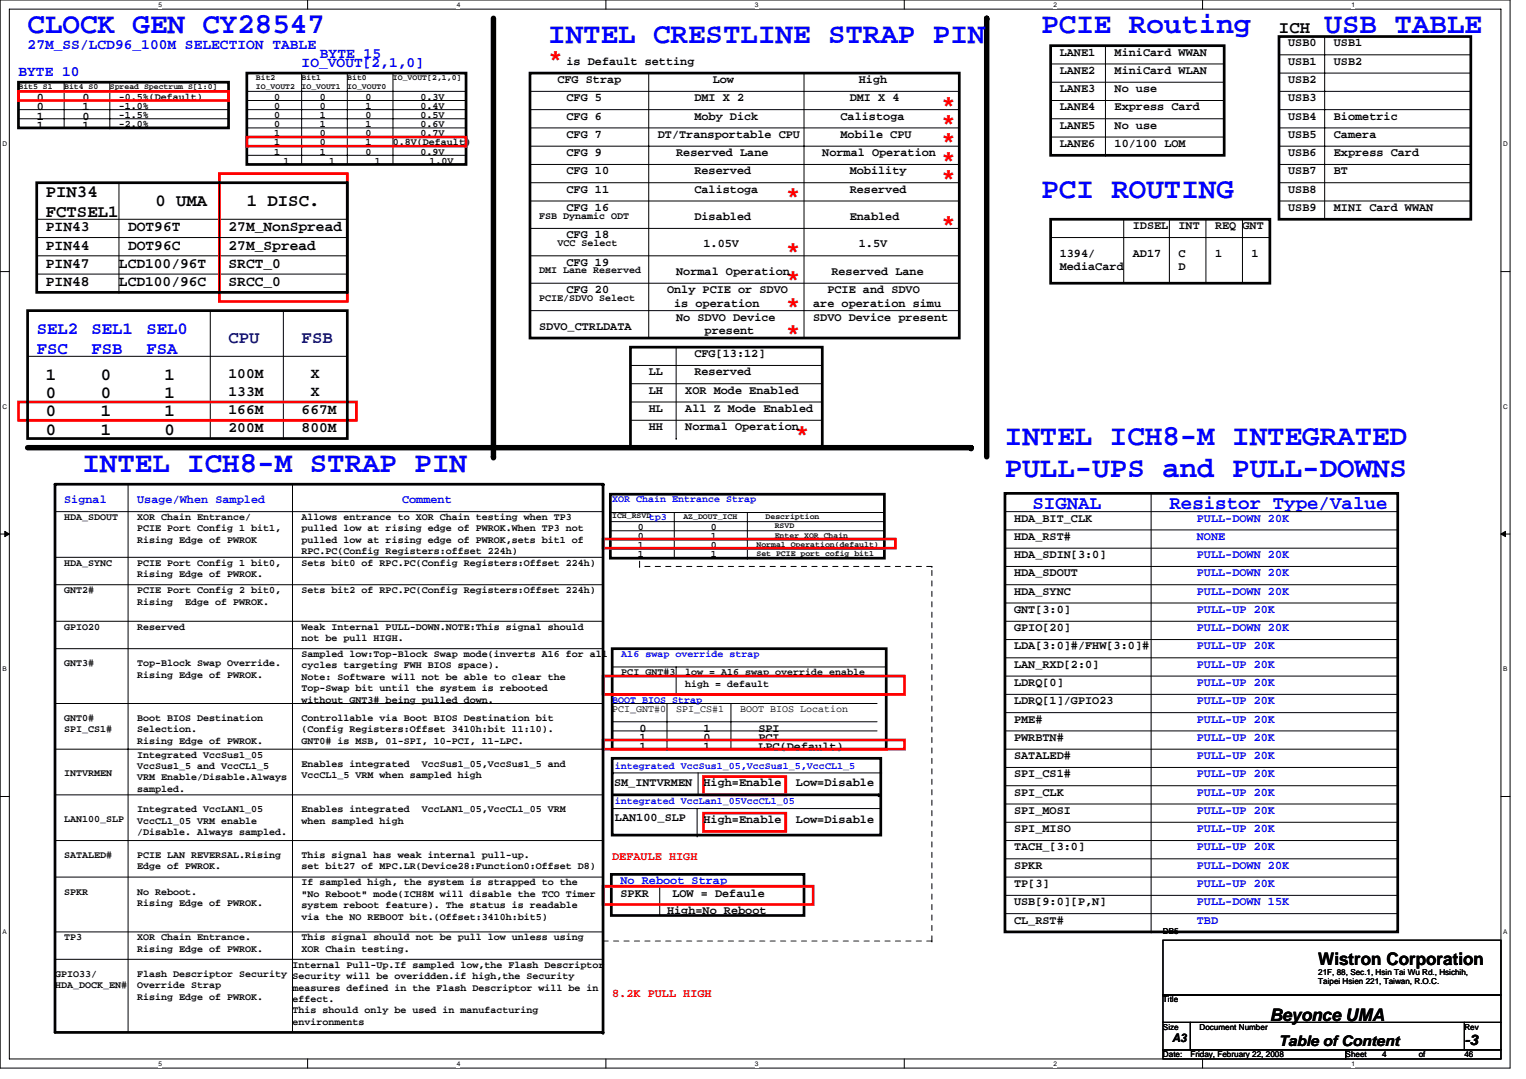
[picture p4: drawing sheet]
<svg xmlns="http://www.w3.org/2000/svg" width="297mm" height="210mm" viewBox="0 0 297 210" stroke-linecap="round" stroke-linejoin="round" font-family="sans-serif">
<defs><g id="words">
<g font-size="5.7" fill="#00f">
<text x="5.4" y="6.5">CLOCK GEN CY28547</text>
<text x="106.7" y="8.3">INTEL CRESTLINE STRAP PIN</text>
<text x="202.7" y="6.5">PCIE Routing</text>
<text x="257.8" y="6.5">USB TABLE</text>
<text x="202.7" y="38.5">PCI ROUTING</text>
<text x="195.6" y="86.5">INTEL ICH8-M INTEGRATED</text>
<text x="16" y="91.8">INTEL ICH8-M STRAP PIN</text>
<text x="195.6" y="92.9">PULL-UPS and PULL-DOWNS</text>
</g>
<g font-size="4.8" fill="#f00">
<text x="106.7" y="12.9">*</text>
<text x="183.2" y="21.8">*</text>
<text x="183.2" y="25.3">*</text>
<text x="183.2" y="28.9">*</text>
<text x="183.2" y="32.4">*</text>
<text x="152.9" y="39.6">*</text>
<text x="183.2" y="36">*</text>
<text x="183.2" y="44.9">*</text>
<text x="152.9" y="50.2">*</text>
<text x="152.9" y="55.6">*</text>
<text x="152.9" y="60.9">*</text>
<text x="152.9" y="66.2">*</text>
<text x="154.7" y="85.8">*</text>
</g>
<g font-size="3.7" fill="#00f">
<text x="201" y="99.1">SIGNAL</text>
<text x="227.6" y="99.1">Resistor Type/Value</text>
</g>
<g font-size="3.4">
<text x="249" y="6.3">ICH</text>
<text x="8.9" y="38.4">PIN34</text>
<text x="30.3" y="40.1">0 UMA</text>
<text x="48" y="40.1">1 DISC.</text>
<text x="8.9" y="42.2">FCTSEL1</text>
<text x="8.9" y="77.5">0</text>
<text x="8.9" y="73.9">1</text>
<text x="19.6" y="73.9">0</text>
<text x="19.6" y="77.5">0</text>
<text x="32" y="73.9">1</text>
<text x="32" y="77.5">1</text>
<text x="8.9" y="81">0</text>
<text x="19.6" y="81">1</text>
<text x="32" y="81">1</text>
<text x="8.9" y="84.6">0</text>
<text x="19.6" y="84.6">1</text>
<text x="32" y="84.6">0</text>
<text x="256.6" y="187.9">Wistron Corporation</text>
<text x="247.2" y="198.7">Beyonce UMA</text>
</g>
<g font-size="3.4" fill="#00f">
<text x="7.2" y="65">SEL2</text>
<text x="17.8" y="65">SEL1</text>
<text x="28.5" y="65">SEL0</text>
<text x="7.2" y="68.8">FSC</text>
<text x="17.8" y="68.8">FSB</text>
<text x="28.5" y="68.8">FSA</text>
</g>
<g font-size="3.4" fill="#0000a0">
<text x="44.5" y="66.8">CPU</text>
<text x="58.7" y="66.8">FSB</text>
</g>
<g font-size="2.8" fill="#00f">
<text x="5.4" y="9.5">27M_SS/LCD96_100M SELECTION TABLE</text>
<text x="62.3" y="11.2">BYTE 15</text>
<text x="3.6" y="14.8">BYTE 10</text>
<text x="58.7" y="13">IO_VOUT[2,1,0]</text>
</g>
<g font-size="2.8">
<text x="8.9" y="45">PIN43</text>
<text x="24.9" y="45">DOT96T</text>
<text x="44.5" y="45">27M_NonSpread</text>
<text x="8.9" y="48.6">PIN44</text>
<text x="8.9" y="52.1">PIN47</text>
<text x="23.2" y="52.1">LCD100/96T</text>
<text x="24.9" y="48.6">DOT96C</text>
<text x="44.5" y="48.6">27M_Spread</text>
<text x="44.5" y="52.1">SRCT_0</text>
<text x="8.9" y="55.7">PIN48</text>
<text x="23.2" y="55.7">LCD100/96C</text>
<text x="44.5" y="55.7">SRCC_0</text>
<text x="44.5" y="77">133M</text>
<text x="44.5" y="73.5">100M</text>
<text x="60.5" y="77">X</text>
<text x="60.5" y="73.5">X</text>
<text x="44.5" y="80.6">166M</text>
<text x="58.7" y="80.6">667M</text>
<text x="44.5" y="84.1">200M</text>
<text x="58.7" y="84.1">800M</text>
<text x="249" y="203.5">Table of Content</text>
<text x="285" y="203.3">-3</text>
</g>
<g font-size="2.3">
<text x="206.3" y="10.8">LANE1</text>
<text x="217" y="10.8">MiniCard WWAN</text>
<text x="250.7" y="9">USB0</text>
<text x="259.6" y="9">USB1</text>
<text x="108.5" y="16.2">CFG Strap</text>
<text x="110.3" y="12.6">is Default setting</text>
<text x="138.7" y="16.2">Low</text>
<text x="167.2" y="16.2">High</text>
<text x="206.3" y="17.9">LANE3</text>
<text x="206.3" y="14.4">LANE2</text>
<text x="217" y="17.9">No use</text>
<text x="217" y="14.4">MiniCard WLAN</text>
<text x="250.7" y="12.6">USB1</text>
<text x="250.7" y="16.2">USB2</text>
<text x="259.6" y="12.6">USB2</text>
<text x="7.2" y="19.7">0</text>
<text x="7.2" y="21.5">0</text>
<text x="7.2" y="23.3">1</text>
<text x="16" y="19.7">0</text>
<text x="16" y="23.3">0</text>
<text x="16" y="21.5">1</text>
<text x="110.3" y="19.7">CFG 5</text>
<text x="110.3" y="23.3">CFG 6</text>
<text x="135.2" y="19.7">DMI X 2</text>
<text x="135.2" y="23.3">Moby Dick</text>
<text x="163.6" y="23.3">Calistoga</text>
<text x="165.4" y="19.7">DMI X 4</text>
<text x="206.3" y="21.5">LANE4</text>
<text x="217" y="21.5">Express Card</text>
<text x="250.7" y="19.7">USB3</text>
<text x="250.7" y="23.3">USB4</text>
<text x="259.6" y="23.3">Biometric</text>
<text x="7.2" y="25">1</text>
<text x="16" y="25">1</text>
<text x="110.3" y="26.8">CFG 7</text>
<text x="128.1" y="26.8">DT/Transportable CPU</text>
<text x="163.6" y="26.8">Mobile CPU</text>
<text x="206.3" y="25">LANE5</text>
<text x="206.3" y="28.6">LANE6</text>
<text x="217" y="25">No use</text>
<text x="217" y="28.6">10/100 LOM</text>
<text x="250.7" y="26.8">USB5</text>
<text x="259.6" y="26.8">Camera</text>
<text x="110.3" y="30.4">CFG 9</text>
<text x="110.3" y="33.9">CFG 10</text>
<text x="131.6" y="30.4">Reserved Lane</text>
<text x="135.2" y="33.9">Reserved</text>
<text x="160.1" y="30.4">Normal Operation</text>
<text x="165.4" y="33.9">Mobility</text>
<text x="250.7" y="33.9">USB7</text>
<text x="250.7" y="30.4">USB6</text>
<text x="259.6" y="30.4">Express Card</text>
<text x="259.6" y="33.9">BT</text>
<text x="110.3" y="41">CFG 16</text>
<text x="110.3" y="37.5">CFG 11</text>
<text x="135.2" y="37.5">Calistoga</text>
<text x="165.4" y="37.5">Reserved</text>
<text x="250.7" y="37.5">USB8</text>
<text x="250.7" y="41">USB9</text>
<text x="259.6" y="41">MINI Card WWAN</text>
<text x="110.3" y="46.4">CFG 18</text>
<text x="135.2" y="42.8">Disabled</text>
<text x="165.4" y="42.8">Enabled</text>
<text x="220.5" y="44.6">IDSEL</text>
<text x="229.4" y="44.6">INT</text>
<text x="236.5" y="44.6">REQ GNT</text>
<text x="110.3" y="51.7">CFG 19</text>
<text x="131.6" y="53.5">Normal Operation</text>
<text x="136.9" y="48.2">1.05V</text>
<text x="161.8" y="53.5">Reserved Lane</text>
<text x="167.2" y="48.2">1.5V</text>
<text x="206.3" y="49.9">1394/</text>
<text x="206.3" y="52.6">MediaCard</text>
<text x="220.5" y="49.9">AD17</text>
<text x="229.4" y="49.9">C</text>
<text x="229.4" y="52.6">D</text>
<text x="236.5" y="49.9">1</text>
<text x="243.6" y="49.9">1</text>
<text x="110.3" y="57">CFG 20</text>
<text x="129.8" y="57">Only PCIE or SDVO</text>
<text x="131.2" y="59.7">is operation</text>
<text x="158.3" y="59.7">are operation simu</text>
<text x="161" y="57">PCIE and SDVO</text>
<text x="104.9" y="64.2">SDVO_CTRLDATA</text>
<text x="131.6" y="62.4">No SDVO Device</text>
<text x="137.1" y="65">present</text>
<text x="158.3" y="62.4">SDVO Device present</text>
<text x="135.2" y="69.5">CFG[13:12]</text>
<text x="126.3" y="73">LL</text>
<text x="126.3" y="76.6">LH</text>
<text x="133.4" y="76.6">XOR Mode Enabled</text>
<text x="135.2" y="73">Reserved</text>
<text x="126.3" y="80.2">HL</text>
<text x="126.3" y="83.7">HH</text>
<text x="133.4" y="80.2">All Z Mode Enabled</text>
<text x="133.4" y="83.7">Normal Operation</text>
<text x="197.4" y="101.5">HDA_BIT_CLK</text>
<text x="197.4" y="105.1">HDA_RST#</text>
<text x="197.4" y="108.6">HDA_SDIN[3:0]</text>
<text x="197.4" y="112.2">HDA_SDOUT</text>
<text x="197.4" y="115.7">HDA_SYNC</text>
<text x="197.4" y="119.3">GNT[3:0]</text>
<text x="197.4" y="122.8">GPIO[20]</text>
<text x="197.4" y="126.4">LDA[3:0]#/FHW[3:0]#</text>
<text x="197.4" y="129.9">LAN_RXD[2:0]</text>
<text x="197.4" y="133.5">LDRQ[0]</text>
<text x="197.4" y="137.1">LDRQ[1]/GPIO23</text>
<text x="124.5" y="142.4">0</text>
<text x="136.9" y="142.4">1</text>
<text x="147.6" y="142.4">SPI</text>
<text x="197.4" y="140.6">PME#</text>
<text x="124.5" y="144.2">1</text>
<text x="124.5" y="145.9">1</text>
<text x="136.9" y="144.2">0</text>
<text x="136.9" y="145.9">1</text>
<text x="147.6" y="145.9">LPC(Default)</text>
<text x="147.6" y="144.2">PCI</text>
<text x="197.4" y="144.2">PWRBTN#</text>
<text x="197.4" y="147.7">SATALED#</text>
<text x="119.5" y="152.9">SM_INTVRMEN</text>
<text x="136.9" y="153.1">High=Enable</text>
<text x="154.9" y="153.1">Low=Disable</text>
<text x="197.4" y="154.8">SPI_CLK</text>
<text x="197.4" y="151.3">SPI_CS1#</text>
<text x="119.7" y="159.8">LAN100_SLP</text>
<text x="136.9" y="160.2">High=Enable</text>
<text x="154.9" y="160.2">Low=Disable</text>
<text x="197.4" y="158.4">SPI_MOSI</text>
<text x="197.4" y="161.9">SPI_MISO</text>
<text x="197.4" y="165.5">TACH_[3:0]</text>
<text x="197.4" y="172.6">TP[3]</text>
<text x="197.4" y="169.1">SPKR</text>
<text x="120.8" y="174.6">SPKR</text>
<text x="129.8" y="177.9">High=No Reboot</text>
<text x="130.9" y="174.6">LOW = Defaule</text>
<text x="197.4" y="176.2">USB[9:0][P,N]</text>
<text x="197.4" y="179.7">CL_RST#</text>
<text x="228.2" y="202.9">A3</text>
</g>
<g font-size="2.3" fill="#00f">
<text x="12.5" y="97.9">Signal</text>
<text x="26.7" y="97.9">Usage/When Sampled</text>
<text x="78.3" y="97.9">Comment</text>
<text x="233" y="101.5">PULL-DOWN 20K</text>
<text x="233" y="105.1">NONE</text>
<text x="233" y="108.6">PULL-DOWN 20K</text>
<text x="233" y="112.2">PULL-DOWN 20K</text>
<text x="233" y="119.3">PULL-UP 20K</text>
<text x="233" y="115.7">PULL-DOWN 20K</text>
<text x="233" y="122.8">PULL-DOWN 20K</text>
<text x="233" y="126.4">PULL-UP 20K</text>
<text x="233" y="129.9">PULL-UP 20K</text>
<text x="233" y="133.5">PULL-UP 20K</text>
<text x="233" y="137.1">PULL-UP 20K</text>
<text x="233" y="140.6">PULL-UP 20K</text>
<text x="233" y="144.2">PULL-UP 20K</text>
<text x="233" y="147.7">PULL-UP 20K</text>
<text x="233" y="151.3">PULL-UP 20K</text>
<text x="233" y="154.8">PULL-UP 20K</text>
<text x="233" y="158.4">PULL-UP 20K</text>
<text x="233" y="161.9">PULL-UP 20K</text>
<text x="233" y="165.5">PULL-UP 20K</text>
<text x="120.8" y="172.1">No Reboot Strap</text>
<text x="233" y="169.1">PULL-DOWN 20K</text>
<text x="233" y="172.6">PULL-UP 20K</text>
<text x="233" y="176.2">PULL-DOWN 15K</text>
<text x="233" y="179.7">TBD</text>
</g>
<g font-size="2.3" fill="#f00">
<text x="119.2" y="167.3">DEFAULE HIGH</text>
<text x="119.2" y="194">8.2K PULL HIGH</text>
</g>
<g font-size="1.9">
<text x="23.2" y="19.4">-0.5%(Default)</text>
<text x="23.2" y="21.2">-1.0%</text>
<text x="23.2" y="23">-1.5%</text>
<text x="53.4" y="19.4">0</text>
<text x="53.4" y="23">0</text>
<text x="53.4" y="21.2">0</text>
<text x="62.3" y="21.2">0</text>
<text x="62.3" y="19.4">0</text>
<text x="62.3" y="23">1</text>
<text x="71.2" y="23">0</text>
<text x="71.2" y="19.4">0</text>
<text x="71.2" y="21.2">1</text>
<text x="81.8" y="19.4">0.3V</text>
<text x="81.8" y="21.2">0.4V</text>
<text x="81.8" y="23">0.5V</text>
<text x="23.2" y="24.7">-2.0%</text>
<text x="53.4" y="24.7">0</text>
<text x="53.4" y="26.5">1</text>
<text x="53.4" y="28.3">1</text>
<text x="62.3" y="28.3">0</text>
<text x="62.3" y="26.5">0</text>
<text x="62.3" y="24.7">1</text>
<text x="71.2" y="28.3">1</text>
<text x="71.2" y="26.5">0</text>
<text x="71.2" y="24.7">1</text>
<text x="76.5" y="28.3">0.8V(Default)</text>
<text x="81.8" y="24.7">0.6V</text>
<text x="81.8" y="26.5">0.7V</text>
<text x="53.4" y="30.1">1</text>
<text x="55.2" y="31.9">1</text>
<text x="62.3" y="30.1">1</text>
<text x="64" y="31.9">1</text>
<text x="71.2" y="30.1">0</text>
<text x="72.9" y="31.9">1</text>
<text x="81.8" y="30.1">0.9V</text>
<text x="83.6" y="31.9">1.0V</text>
<text x="104.9" y="42.5">FSB Dynamic ODT</text>
<text x="108.5" y="47.9">VCC Select</text>
<text x="104.9" y="53.2">DMI Lane Reserved</text>
<text x="104.9" y="58.5">PCIE/SDVO Select</text>
<text x="12.5" y="101.2">HDA_SDOUT</text>
<text x="26.7" y="101.2">XOR Chain Entrance/</text>
<text x="58.7" y="101.2">Allows entrance to XOR Chain testing when TP3</text>
<text x="26.7" y="103.4">PCIE Port Config 1 bit1,</text>
<text x="26.7" y="105.6">Rising Edge of PWROK</text>
<text x="58.7" y="103.4">pulled low at rising edge of PWROK.When TP3 not</text>
<text x="58.7" y="105.6">pulled low at rising edge of PWROK,sets bit1 of</text>
<text x="58.7" y="107.9">RPC.PC(Config Registers:offset 224h)</text>
<text x="124.1" y="103.1">0</text>
<text x="124.1" y="104.9">0</text>
<text x="124.1" y="106.7">1</text>
<text x="138.4" y="103.1">0</text>
<text x="138.4" y="104.9">1</text>
<text x="138.4" y="106.7">0</text>
<text x="12.5" y="110.1">HDA_SYNC</text>
<text x="26.7" y="110.1">PCIE Port Config 1 bit0,</text>
<text x="26.7" y="112.3">Rising Edge of PWROK.</text>
<text x="58.7" y="110.1">Sets bit0 of RPC.PC(Config Registers:Offset 224h)</text>
<text x="124.1" y="108.5">1</text>
<text x="138.4" y="108.5">1</text>
<text x="12.5" y="115.4">GNT2#</text>
<text x="26.7" y="115.4">PCIE Port Config 2 bit0,</text>
<text x="26.7" y="117.6">Rising</text>
<text x="36.1" y="117.6">Edge of PWROK.</text>
<text x="58.7" y="115.4">Sets bit2 of RPC.PC(Config Registers:Offset 224h)</text>
<text x="12.5" y="122.5">GPIO20</text>
<text x="26.7" y="122.5">Reserved</text>
<text x="58.7" y="122.5">Weak Internal PULL-DOWN.NOTE:This signal should</text>
<text x="58.7" y="124.8">not be pull HIGH.</text>
<text x="12.5" y="129.6">GNT3#</text>
<text x="26.7" y="129.6">Top-Block Swap Override.</text>
<text x="26.7" y="131.9">Rising Edge of PWROK.</text>
<text x="58.7" y="127.9">Sampled low:Top-Block Swap mode(inverts A16 for all</text>
<text x="58.7" y="130.1">cycles targeting FWH BIOS space).</text>
<text x="120.9" y="131.4">PCI_GNT#3</text>
<text x="133.4" y="131.4">low = A16 swap override enable</text>
<text x="58.7" y="132.3">Note: Software will not be able to clear the</text>
<text x="58.7" y="134.5">Top-Swap bit until the system is rebooted</text>
<text x="58.7" y="136.8">without GNT3# being pulled down.</text>
<text x="133.4" y="133.6">high = default</text>
<text x="12.5" y="140.3">GNT0#</text>
<text x="12.5" y="142.5">SPI_CS1#</text>
<text x="26.7" y="140.3">Boot BIOS Destination</text>
<text x="26.7" y="142.5">Selection.</text>
<text x="58.7" y="140.3">Controllable via Boot BIOS Destination bit</text>
<text x="58.7" y="142.5">(Config Registers:Offset 3410h:bit 11:10).</text>
<text x="119.2" y="138.5">PCI_GNT#0</text>
<text x="131.6" y="138.5">SPI_CS#1</text>
<text x="144.1" y="138.5">BOOT BIOS Location</text>
<text x="26.7" y="144.8">Rising Edge of PWROK.</text>
<text x="26.7" y="147.4">Integrated VccSus1_05</text>
<text x="26.7" y="149.6">VccSus1_5 and VccCL1_5</text>
<text x="58.7" y="144.8">GNT0# is MSB, 01-SPI, 10-PCI, 11-LPC.</text>
<text x="58.7" y="149.2">Enables integrated</text>
<text x="82.1" y="149.2">VccSus1_05,VccSus1_5 and</text>
<text x="12.5" y="151">INTVRMEN</text>
<text x="26.7" y="151.9">VRM Enable/Disable.Always</text>
<text x="26.7" y="154.1">sampled.</text>
<text x="58.7" y="151.4">VccCL1_5 VRM when sampled high</text>
<text x="12.5" y="159.9">LAN100_SLP</text>
<text x="26.7" y="158.1">Integrated VccLAN1_05</text>
<text x="26.7" y="160.3">VccCL1_05 VRM enable</text>
<text x="58.7" y="158.1">Enables integrated</text>
<text x="58.7" y="160.3">when sampled high</text>
<text x="82.1" y="158.1">VccLAN1_05,VccCL1_05 VRM</text>
<text x="12.5" y="167">SATALED#</text>
<text x="26.7" y="162.5">/Disable. Always sampled.</text>
<text x="26.7" y="167">PCIE LAN REVERSAL.Rising</text>
<text x="58.7" y="167">This signal has weak internal pull-up.</text>
<text x="26.7" y="169.2">Edge of PWROK.</text>
<text x="58.7" y="169.2">set bit27 of MPC.LR(Device28:Function0:Offset D8)</text>
<text x="58.7" y="172.3">If sampled high, the system is strapped to the</text>
<text x="12.5" y="174.1">SPKR</text>
<text x="26.7" y="174.1">No Reboot.</text>
<text x="26.7" y="176.3">Rising Edge of PWROK.</text>
<text x="58.7" y="174.5">&quot;No Reboot&quot; mode(ICH8M will disable the TCO Timer</text>
<text x="58.7" y="176.8">system reboot feature). The status is readable</text>
<text x="58.7" y="179">via the NO REBOOT bit.(Offset:3410h:bit5)</text>
<text x="12.5" y="183">TP3</text>
<text x="26.7" y="183">XOR Chain Entrance.</text>
<text x="26.7" y="185.2">Rising Edge of PWROK.</text>
<text x="58.7" y="183">This signal should not be pull low unless using</text>
<text x="58.7" y="185.2">XOR Chain testing.</text>
<text x="10.7" y="190.1">GPIO33/</text>
<text x="26.7" y="190.1">Flash Descriptor Security Security will be overidden.if high,the Security</text>
<text x="56.9" y="188.3">Internal Pull-Up.If sampled low,the Flash Descriptor</text>
<text x="10.7" y="192.3">HDA_DOCK_EN#</text>
<text x="26.7" y="192.3">Override Strap</text>
<text x="26.7" y="194.5">Rising Edge of PWROK.</text>
<text x="56.9" y="192.8">measures defined in the Flash Descriptor will be in</text>
<text x="56.9" y="195">effect.</text>
<text x="56.9" y="197.2">This should only be used in manufacturing</text>
<text x="56.9" y="199.4">environments</text>
</g>
<g font-size="1.9" fill="#00f">
<text x="119.2" y="97.6">XOR Chain Entrance Strap</text>
<text x="126.3" y="101.2">tp3</text>
<text x="120.9" y="127.9">A16 swap override strap</text>
<text x="119.2" y="136.8">BOOT BIOS Strap</text>
<text x="119.7" y="149.6">integrated VccSus1_05,VccSus1_5,VccCL1_5</text>
<text x="119.7" y="156.5">integrated VccLan1_05VccCL1_05</text>
</g>
<g font-size="1.6">
<text x="3.6" y="17.3">Bit5 S1</text>
<text x="12.5" y="17.3">Bit4 S0</text>
<text x="21.4" y="17.3">Spread Spectrum S[1:0]</text>
<text x="49.8" y="15.5">Bit2</text>
<text x="49.8" y="17.3">IO_VOUT2</text>
<text x="58.7" y="15.5">Bit1</text>
<text x="58.7" y="17.3">IO_VOUT1</text>
<text x="67.6" y="15.5">Bit0</text>
<text x="67.6" y="17.3">IO_VOUT0</text>
<text x="76.5" y="15.5">IO_VOUT[2,1,0]</text>
<text x="119.2" y="100.9">ICH_RSVD</text>
<text x="133" y="101">AZ_DOUT_ICH</text>
<text x="149" y="101">Description</text>
<text x="147.3" y="106.4">Normal Operation(default)</text>
<text x="150.8" y="102.8">RSVD</text>
<text x="150.8" y="104.6">Enter XOR Chain</text>
<text x="147.3" y="108.2">Set PCIE port cofig bit1</text>
<text x="226.4" y="181.7">DB5</text>
<text x="256.6" y="189.7">21F, 88, Sec.1, Hsin Tai Wu Rd., Hsichih,</text>
<text x="256.6" y="191.5">Taipei Hsien 221, Taiwan, R.O.C.</text>
<text x="226.4" y="195.1">Title</text>
<text x="226.4" y="200.4">Size</text>
<text x="233.5" y="200.4">Document Number</text>
<text x="285" y="200.4">Rev</text>
<text x="226.4" y="205.7">Date:</text>
<text x="231.7" y="205.7">Friday, February 22, 2008</text>
<text x="261.9" y="205.7">Sheet</text>
<text x="269" y="205.7">4</text>
<text x="276.2" y="205.7">of</text>
<text x="285" y="205.7">46</text>
</g>
<g font-size="1.3">
<text x="30.8" y="1.3">5</text>
<text x="88.9" y="1.3">4</text>
<text x="147" y="1.3">3</text>
<text x="205" y="1.3">2</text>
<text x="263.1" y="1.3">1</text>
<text x=".5" y="28.4">D</text>
<text x="292.6" y="28.4">D</text>
<text x=".5" y="79.5">C</text>
<text x="292.6" y="79.5">C</text>
<text x=".5" y="130.6">B</text>
<text x="292.6" y="130.6">B</text>
<text x=".5" y="181.7">A</text>
<text x="292.6" y="181.7">A</text>
<text x="30.8" y="207.4">5</text>
<text x="88.9" y="207.4">4</text>
<text x="147" y="207.4">3</text>
<text x="205" y="207.4">2</text>
<text x="263.1" y="207.4">1</text>
</g>
</g></defs>
<path d="M0 0h293.9v207.9h-293.9zM1.8 1.8h290.4v204.3h-290.4z" fill="none" stroke="#000" stroke-width=".19"/>
<g fill="#fff">
<path d="M30.8 .2h.7v1.4h-.7z"/>
<path d="M30.8 206.3h.7v1.4h-.7z"/>
</g>
<path d="M59.9 0v1.8M59.9 206.1v1.8" fill="none" stroke="#000" stroke-width=".19"/>
<g fill="#fff">
<path d="M88.9 .2h.7v1.4h-.7z"/>
<path d="M88.9 206.3h.7v1.4h-.7z"/>
</g>
<path d="M117.9 0v1.8M117.9 206.1v1.8" fill="none" stroke="#000" stroke-width=".19"/>
<g fill="#fff">
<path d="M147 .2h.7v1.4h-.7z"/>
<path d="M147 206.3h.7v1.4h-.7z"/>
</g>
<path d="M176 0v1.8M176 206.1v1.8" fill="none" stroke="#000" stroke-width=".19"/>
<g fill="#fff">
<path d="M205 .2h.7v1.4h-.7z"/>
<path d="M205 206.3h.7v1.4h-.7z"/>
</g>
<path d="M234.1 0v1.8M234.1 206.1v1.8" fill="none" stroke="#000" stroke-width=".19"/>
<g fill="#fff">
<path d="M263.1 .2h.7v1.4h-.7z"/>
<path d="M263.1 206.3h.7v1.4h-.7z"/>
<path d="M.5 27.3h.9v1.4h-.9z"/>
<path d="M292.6 27.3h.9v1.4h-.9z"/>
<path d="M.5 78.4h.9v1.4h-.9z"/>
<path d="M292.6 78.4h.9v1.4h-.9z"/>
</g>
<path d="M0 52.9h1.8M292.2 52.9h1.7" fill="none" stroke="#000" stroke-width=".19"/>
<g fill="#fff">
<path d="M.5 129.5h.8v1.4h-.8z"/>
<path d="M292.6 129.5h.9v1.4h-.9z"/>
</g>
<path d="M0 103.9h1.8M292.2 103.9h1.7" fill="none" stroke="#000" stroke-width=".19"/>
<path d="M.9 103.4l.9 .5-.9 .5zM292.2 103.9l.8-.5v1z" fill="#000" stroke="#000" stroke-width=".19"/>
<g fill="#fff">
<path d="M.5 180.5h.8v1.4h-.8z"/>
<path d="M292.6 180.5h.9v1.4h-.9z"/>
</g>
<g fill="none" stroke="#000" stroke-width=".19">
<path d="M3.6 19.6h39.1M12.5 16v8.9M21.4 16v8.9M48 17.8h42.7M48 19.6h42.7M58.7 14.2v17.8M67.6 14.2v17.8M76.5 14.2v17.8M103.2 17.8h83.5M126.3 14.2v51.6M156.5 14.2v51.6M186.7 17.8h.1"/>
<path d="M204.5 12.4h33.8M204.5 16h33.8M204.5 19.6h33.8M215.2 8.9v21.3M238.3 12.4h.1M238.3 16h.1M238.3 19.6h.1M249 10.7h37.3M249 14.2h37.3M249 17.8h37.3M257.8 7.1v35.6M3.6 23.1h40.9"/>
<path d="M3.6 21.3h40.9M21.4 24.9h.1M23.2 35.6v21.3M42.7 35.6v21.3M48 21.3h42.7M48 23.1h42.7M48 28.4h42.7M48 30.2h42.7M48 24.9h42.7M88.9 26.7h-40.9h42.7M90.7 30.2h.1M90.7 24.9h.1"/>
<path d="M103.2 21.3h83.5M103.2 32h83.5M103.2 39.1h83.5M103.2 24.9h83.5M103.2 28.4h83.5M103.2 35.6h83.5M186.7 24.9h.1M186.7 28.4h.1M186.7 32h.1M186.7 35.6h.1M186.7 39.1h.1M204.5 23.1h33.8"/>
<path d="M204.5 26.7h33.8M215.2 30.2h.1M238.3 26.7h.1M249 21.3h37.3M249 24.9h37.3M249 28.4h37.3M249 35.6h37.3M249 32h37.3M249 39.1h37.3M286.3 32h.1M286.3 39.1h.1M7.2 53.3h60.4"/>
<path d="M7.2 49.8h60.4M7.2 46.2h60.4M7.2 42.7h60.4M23.2 56.9h.1M67.6 42.7h.1M103.2 44.4h83.5M103.2 49.8h83.5M103.2 55.1h83.5M186.7 44.4h.1M186.7 49.8h.1M186.7 55.1h.1M204.5 46.2h42.7"/>
<path d="M218.7 42.7v12.4M227.6 42.7v12.4M234.7 42.7v12.4M241.8 42.7v12.4M247.2 46.2h.1M5.4 69.3h62.2M40.9 60.5v24.8M55.2 60.5v24.8M67.6 69.3h.1M103.2 60.5h83.5M122.7 71.1h37.4M122.7 74.7h37.4"/>
<path d="M122.7 78.2h37.4M131.6 67.6v17.7M186.7 60.5h.1M10.7 99.6h106.7M24.9 94.2v106.7M55.2 85.3h.1M56.9 94.2v106.7M118.8 99.7h53.3M122.7 81.8h37.4M131.3 99.7v8.9M131.6 85.3h.1M145.5 99.7v8.9"/>
<path d="M160.1 81.8h.1M195.6 99.6h76.5M224.1 96v85.4M272.1 99.6h.1M10.7 108.5h106.7M10.7 113.8h106.7M118.8 101.5h53.3M118.8 103.3h53.3M118.8 106.8h53.3M118.8 105.1h53.3M145.5 108.6h.1M172.1 105.1h.1"/>
<path d="M195.6 103.1h76.5M195.6 106.7h76.5M195.6 110.2h76.5M195.6 113.8h76.5M195.6 117.3h76.5M10.7 120.9h106.7M10.7 126.2h106.7M10.7 136.9h106.7M117.4 120.9h.1M117.4 126.2h.1M117.4 136.9h.1M119.2 136.9h51.5"/>
<path d="M119.2 129.8h53.3M129.8 136.9v8.9M131.6 135.1h.1M131.6 129.8v5.3M142.3 136.9v8.9M195.6 120.9h76.5M195.6 124.5h76.5M195.6 128h76.5M195.6 131.6h76.5M195.6 135.1h76.5M195.6 138.7h76.5M0 155h1.8"/>
<path d="M10.7 154.7h106.7M10.7 145.8h106.7M117.4 154.7h.1M117.4 145.8h.1M119.2 142.2h51.5M119.2 144h.1M119.2 140.5h51.5M119.2 157.4h52.2M119.2 144h51.5M119.3 150.4h.1M119.3 150.4h52.3M129.8 145.8h.1"/>
<path d="M135.7 157.4v5.3M135.9 150.4v4.1M195.6 142.2h76.5M195.6 145.8h76.5M195.6 149.4h76.5M195.6 152.9h76.5M195.6 156.5h76.5M292.2 155h1.7M10.7 163.6h106.7M10.7 170.7h106.7M119.2 172.5h37.3M128.4 172.6v5.6"/>
<path d="M135.7 162.7h.1M195.6 160h76.5M195.6 163.6h76.5M195.6 167.1h76.5M195.6 170.7h76.5M195.6 174.2h76.5M195.6 177.8h76.5M272.1 177.8h.1M10.7 181.4h106.7M10.7 186.7h106.7M117.4 186.7h.1M224.1 181.4h.1"/>
<path d="M226.4 199h5.3v5.3h-5.3zM226.4 183h65.8v10.6h-65.8zM226.4 193.6h65.8v5.4h-65.8zM231.7 199h53.3v5.3h-53.3zM285 199h7.2v5.3h-7.2zM226.4 204.3h35.5v1.8h-35.5zM261.9 204.3h30.3v1.8h-30.3z"/>
</g>
<g fill="none" stroke="#000" stroke-width=".53">
<path d="M3.6 16h40.9v8.9h-40.9zM48 14.2h42.7v17.8h-42.7zM103.2 14.2h83.5v51.6h-83.5zM204.5 8.9h33.8v21.3h-33.8zM249 7.1h37.3v35.6h-37.3zM7.2 35.6h60.4v21.3h-60.4zM204.5 42.7h42.7v12.4h-42.7zM5.4 60.5h62.2v24.8h-62.2zM122.7 67.6h37.4v19.5h-37.4zM117.4 94.2v106.7M117.4 94.2h-106.7v106.7h106.7M117.4 94.2h.1"/>
<path d="M118.8 96.2h53.3v12.4h-53.3zM195.6 96h76.5v85.4h-76.5zM119.2 135.1h53.3v10.7h-53.3zM119.2 126.2h53.3v8.9h-53.3zM119.2 147.6h52.2v14.9h-52.2zM119.3 154.7h51.8M171.1 154.7h.1M119 170.2h37.5v8h-37.5zM117.4 200.9h.1"/>
</g>
<path d="M96.1 3.6v85.3M192.1 3.6h.1M192.1 3.6v85.3M5.4 87.1h183.6M96.1 88.9h.1M189 87.1h.1" fill="none" stroke="#000" stroke-width="1.1"/>
<path d="M3.6 17.8h40.9v1.8h-40.9zM42.7 33.8h24.9v24.9h-24.9zM48 26.7h42.7v1.7h-42.7zM3.6 78.2h65.8v3.6h-65.8zM117.4 104.9h56.9v1.8h-56.9zM117.4 131.6h58.7v3.5h-58.7zM117.4 144h58.7v1.8h-58.7zM136.9 158.2h16v3.6h-16zM136.9 151.1h16v3.6h-16zM117.4 172.5h40.9v3.5h-40.9z" fill="none" stroke="#f00" stroke-width=".53"/>
<path d="M117.4 183.1h64M181.4 183.1h.1" fill="none" stroke="#008000" stroke-width=".19" stroke-dasharray="1 1 1 1 1 1 1 1"/>
<path d="M124.5 110.2h.1M124.5 110.2v-1.7M124.5 108.5h.1M181.4 110.2h.1M181.4 110.2h-56.9M181.4 183.1v-72.9" fill="none" stroke="#000" stroke-width=".19" stroke-dasharray="1 1 1 1 1 1 1 1"/>
<use href="#words"/>
</svg>
